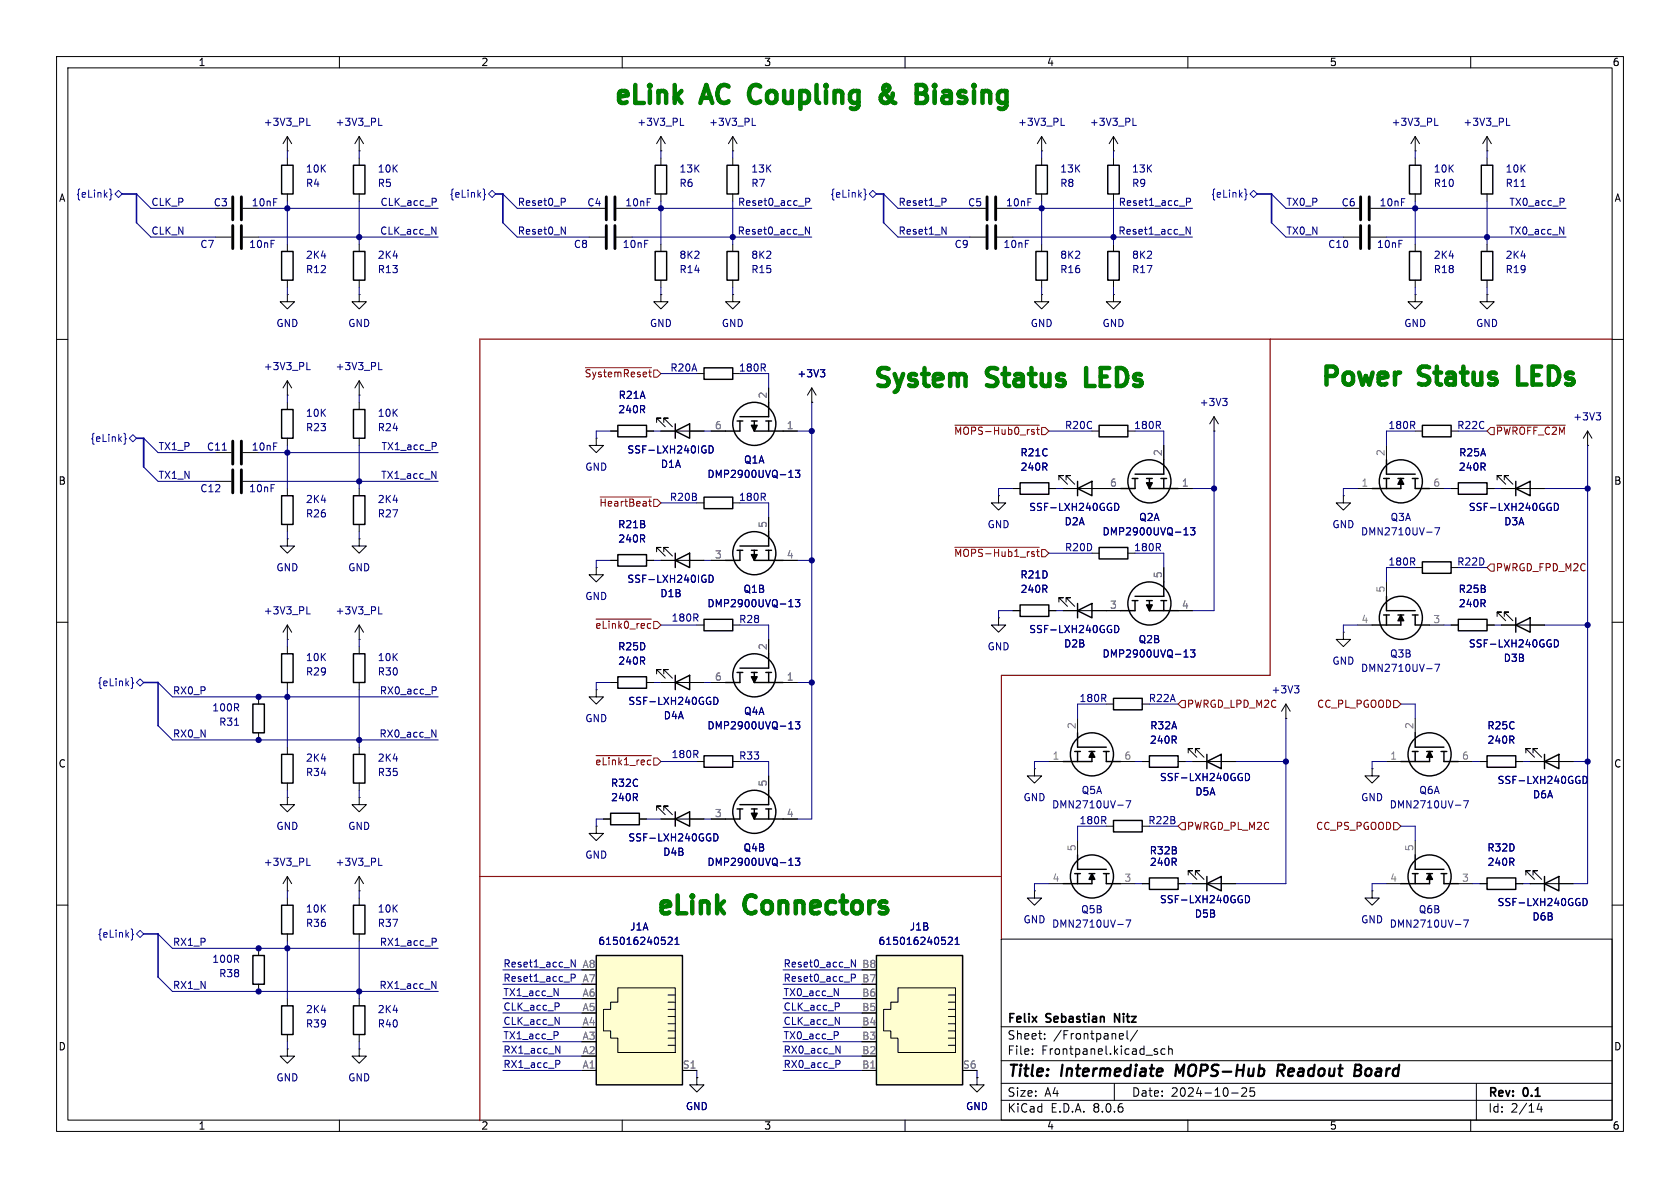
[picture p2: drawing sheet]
<svg xmlns="http://www.w3.org/2000/svg" width="297mm" height="210mm" viewBox="0 0 297 210" stroke-linecap="round" stroke-linejoin="round" font-family="sans-serif">
<defs><g id="words">
<g font-size="4.4" fill="#008000">
<text x="108" y="19.5">eLink</text>
<text x="124.4" y="19.5">AC</text>
<text x="134.4" y="19.5">Coupling</text>
<text x="159.3" y="19.5">&amp;</text>
<text x="167.4" y="19.5">Biasing</text>
<text x="153.8" y="69.6">System</text>
<text x="174.7" y="69.6">Status</text>
<text x="193.9" y="69.6">LEDs</text>
<text x="232.9" y="69.3">Power</text>
<text x="251.1" y="69.3">Status</text>
<text x="270.2" y="69.3">LEDs</text>
<text x="115.5" y="162.8">eLink</text>
<text x="131.9" y="162.8">Connectors</text>
</g>
<g font-size="2.8">
<text x="178" y="190.9">Title:</text>
<text x="187.7" y="190.9">Intermediate</text>
<text x="208.7" y="190.9">MOPS-Hub</text>
<text x="227.4" y="190.9">Readout</text>
<text x="241.9" y="190.9">Board</text>
</g>
<g font-size="2.1">
<text x="178" y="184">Sheet:</text>
<text x="178" y="181.2">Felix</text>
<text x="185" y="181.2">Sebastian</text>
<text x="186.2" y="184">/Frontpanel/</text>
<text x="197.7" y="181.2">Nitz</text>
<text x="178" y="186.7">File:</text>
<text x="184.1" y="186.7">Frontpanel.kicad_sch</text>
<text x="178" y="196.9">KiCad</text>
<text x="178" y="194.1">Size:</text>
<text x="184.7" y="194.1">A4</text>
<text x="185.7" y="196.9">E.D.A.</text>
<text x="193.3" y="196.9">8.0.6</text>
<text x="200" y="194.1">Date:</text>
<text x="207" y="194.1">2024-10-25</text>
<text x="263" y="194.3">Rev:</text>
<text x="263" y="196.9">Id:</text>
<text x="267.1" y="196.9">2/14</text>
<text x="269.4" y="194.3">0.1</text>
</g>
<g font-size="1.8">
<text x="35" y="11.9">1</text>
<text x="85" y="11.9">2</text>
<text x="135" y="11.9">3</text>
<text x="185" y="11.9">4</text>
<text x="235" y="11.9">5</text>
<text x="285" y="11.9">6</text>
<text x="10.3" y="35.9">A</text>
<text x="285.3" y="35.9">A</text>
<text x="10.3" y="85.9">B</text>
<text x="285.3" y="85.9">B</text>
<text x="10.3" y="135.9">C</text>
<text x="285.3" y="135.9">C</text>
<text x="10.3" y="185.9">D</text>
<text x="285.3" y="185.9">D</text>
<text x="35" y="199.9">1</text>
<text x="85" y="199.9">2</text>
<text x="135" y="199.9">3</text>
<text x="185" y="199.9">4</text>
<text x="235" y="199.9">5</text>
<text x="285" y="199.9">6</text>
</g>
<g font-size="1.8" fill="#000084">
<text x="46.5" y="22.5">+3V3_PL</text>
<text x="59.2" y="22.5">+3V3_PL</text>
<text x="112.6" y="22.5">+3V3_PL</text>
<text x="125.3" y="22.5">+3V3_PL</text>
<text x="179.9" y="22.5">+3V3_PL</text>
<text x="192.6" y="22.5">+3V3_PL</text>
<text x="245.9" y="22.5">+3V3_PL</text>
<text x="258.6" y="22.5">+3V3_PL</text>
<text x="54" y="30.7">10K</text>
<text x="66.7" y="30.7">10K</text>
<text x="120" y="30.7">13K</text>
<text x="132.7" y="30.7">13K</text>
<text x="187.3" y="30.7">13K</text>
<text x="200" y="30.7">13K</text>
<text x="253.4" y="30.7">10K</text>
<text x="266.1" y="30.7">10K</text>
<text x="44.4" y="36.7">10nF</text>
<text x="110.4" y="36.7">10nF</text>
<text x="177.8" y="36.7">10nF</text>
<text x="243.8" y="36.7">10nF</text>
<text x="44" y="44">10nF</text>
<text x="54" y="45.9">2K4</text>
<text x="66.7" y="45.9">2K4</text>
<text x="110" y="44">10nF</text>
<text x="120" y="45.9">8K2</text>
<text x="132.7" y="45.9">8K2</text>
<text x="177.3" y="44">10nF</text>
<text x="187.3" y="45.9">8K2</text>
<text x="200" y="45.9">8K2</text>
<text x="243.3" y="44">10nF</text>
<text x="253.4" y="45.9">2K4</text>
<text x="266.1" y="45.9">2K4</text>
<text x="48.8" y="58">GND</text>
<text x="61.5" y="58">GND</text>
<text x="114.8" y="58">GND</text>
<text x="127.5" y="58">GND</text>
<text x="182.1" y="58">GND</text>
<text x="194.8" y="58">GND</text>
<text x="248.2" y="58">GND</text>
<text x="260.9" y="58">GND</text>
<text x="46.5" y="65.6">+3V3_PL</text>
<text x="59.2" y="65.6">+3V3_PL</text>
<text x="130.5" y="65.9">180R</text>
<text x="140.9" y="66.9">+3V3</text>
<text x="212" y="72">+3V3</text>
<text x="54" y="73.9">10K</text>
<text x="66.7" y="73.9">10K</text>
<text x="109.2" y="73.3">240R</text>
<text x="200.4" y="76">180R</text>
<text x="245.4" y="76">180R</text>
<text x="278" y="74.5">+3V3</text>
<text x="44.4" y="79.9">10nF</text>
<text x="103.4" y="83.4">GND</text>
<text x="110.8" y="80.4">SSF-LXH240IGD</text>
<text x="180.3" y="83.4">240R</text>
<text x="257.8" y="83.4">240R</text>
<text x="44" y="87.2">10nF</text>
<text x="54" y="89.1">2K4</text>
<text x="66.7" y="89.1">2K4</text>
<text x="125" y="84.7">DMP2900UVQ-13</text>
<text x="130.5" y="88.7">180R</text>
<text x="174.5" y="93.6">GND</text>
<text x="181.8" y="90.5">SSF-LXH240GGD</text>
<text x="194.8" y="94.8">DMP2900UVQ-13</text>
<text x="235.5" y="93.6">GND</text>
<text x="240.5" y="94.8">DMN2710UV-7</text>
<text x="259.6" y="90.5">SSF-LXH240GGD</text>
<text x="48.8" y="101.2">GND</text>
<text x="61.5" y="101.2">GND</text>
<text x="109.2" y="96.1">240R</text>
<text x="200.4" y="97.6">180R</text>
<text x="245.4" y="100.2">180R</text>
<text x="103.4" y="106.3">GND</text>
<text x="110.8" y="103.2">SSF-LXH240IGD</text>
<text x="125" y="107.5">DMP2900UVQ-13</text>
<text x="180.3" y="105">240R</text>
<text x="257.8" y="107.5">240R</text>
<text x="46.5" y="108.8">+3V3_PL</text>
<text x="59.2" y="108.8">+3V3_PL</text>
<text x="118.6" y="110.1">180R</text>
<text x="181.8" y="112.1">SSF-LXH240GGD</text>
<text x="54" y="117.1">10K</text>
<text x="66.7" y="117.1">10K</text>
<text x="109.2" y="117.7">240R</text>
<text x="174.5" y="115.2">GND</text>
<text x="194.8" y="116.4">DMP2900UVQ-13</text>
<text x="235.5" y="117.7">GND</text>
<text x="240.5" y="119">DMN2710UV-7</text>
<text x="259.6" y="114.7">SSF-LXH240GGD</text>
<text x="37.4" y="126">100R</text>
<text x="111" y="124.8">SSF-LXH240GGD</text>
<text x="190.7" y="124.3">180R</text>
<text x="224.7" y="122.8">+3V3</text>
<text x="103.4" y="127.9">GND</text>
<text x="125" y="129.1">DMP2900UVQ-13</text>
<text x="203.2" y="131.7">240R</text>
<text x="262.9" y="131.7">240R</text>
<text x="54" y="134.8">2K4</text>
<text x="66.7" y="134.8">2K4</text>
<text x="118.6" y="134.2">180R</text>
<text x="107.9" y="141.8">240R</text>
<text x="180.8" y="141.8">GND</text>
<text x="185.9" y="143.1">DMN2710UV-7</text>
<text x="205" y="138.3">SSF-LXH240GGD</text>
<text x="240.5" y="141.8">GND</text>
<text x="245.6" y="143.1">DMN2710UV-7</text>
<text x="264.7" y="138.8">SSF-LXH240GGD</text>
<text x="48.8" y="146.9">GND</text>
<text x="61.5" y="146.9">GND</text>
<text x="111" y="148.9">SSF-LXH240GGD</text>
<text x="190.7" y="145.9">180R</text>
<text x="46.5" y="153.3">+3V3_PL</text>
<text x="59.2" y="153.3">+3V3_PL</text>
<text x="103.4" y="152">GND</text>
<text x="125" y="153.3">DMP2900UVQ-13</text>
<text x="203.2" y="153.3">240R</text>
<text x="262.9" y="153.3">240R</text>
<text x="54" y="161.5">10K</text>
<text x="66.7" y="161.5">10K</text>
<text x="205" y="159.9">SSF-LXH240GGD</text>
<text x="264.7" y="160.4">SSF-LXH240GGD</text>
<text x="105.7" y="167.2">615016240521</text>
<text x="155.2" y="167.2">615016240521</text>
<text x="180.8" y="163.4">GND</text>
<text x="185.9" y="164.2">DMN2710UV-7</text>
<text x="240.5" y="163.4">GND</text>
<text x="245.6" y="164.2">DMN2710UV-7</text>
<text x="37.4" y="170.4">100R</text>
<text x="54" y="179.3">2K4</text>
<text x="66.7" y="179.3">2K4</text>
<text x="48.8" y="191.4">GND</text>
<text x="61.5" y="191.4">GND</text>
<text x="121.2" y="196.4">GND</text>
<text x="170.7" y="196.4">GND</text>
</g>
<g font-size="1.8" fill="#00f">
<text x="13.3" y="35.2">{eLink}</text>
<text x="79.4" y="35.2">{eLink}</text>
<text x="146.7" y="35.2">{eLink}</text>
<text x="214" y="35.2">{eLink}</text>
<text x="15.9" y="78.3">{eLink}</text>
<text x="17.1" y="121.5">{eLink}</text>
<text x="17.1" y="166">{eLink}</text>
</g>
<g font-size="1.8" fill="#000080">
<text x="54" y="33.2">R4</text>
<text x="66.7" y="33.2">R5</text>
<text x="120" y="33.2">R6</text>
<text x="132.7" y="33.2">R7</text>
<text x="187.3" y="33.2">R8</text>
<text x="200" y="33.2">R9</text>
<text x="253.4" y="33.2">R10</text>
<text x="266.1" y="33.2">R11</text>
<text x="26.7" y="41.6">CLK_N</text>
<text x="26.7" y="36.5">CLK_P</text>
<text x="37.7" y="36.7">C3</text>
<text x="67.1" y="41.6">CLK_acc_N</text>
<text x="67.2" y="36.5">CLK_acc_P</text>
<text x="91.4" y="36.5">Reset0_P</text>
<text x="91.4" y="41.6">Reset0_N</text>
<text x="103.7" y="36.7">C4</text>
<text x="130.3" y="41.6">Reset0_acc_N</text>
<text x="130.4" y="36.5">Reset0_acc_P</text>
<text x="158.7" y="41.6">Reset1_N</text>
<text x="158.7" y="36.5">Reset1_P</text>
<text x="171" y="36.7">C5</text>
<text x="197.6" y="41.6">Reset1_acc_N</text>
<text x="197.7" y="36.5">Reset1_acc_P</text>
<text x="227.3" y="41.6">TX0_N</text>
<text x="227.3" y="36.5">TX0_P</text>
<text x="237.1" y="36.7">C6</text>
<text x="266.7" y="41.6">TX0_acc_N</text>
<text x="266.7" y="36.5">TX0_acc_P</text>
<text x="35.3" y="44">C7</text>
<text x="101.4" y="44">C8</text>
<text x="168.7" y="44">C9</text>
<text x="234.7" y="44">C10</text>
<text x="54" y="48.5">R12</text>
<text x="66.7" y="48.5">R13</text>
<text x="120" y="48.5">R14</text>
<text x="132.7" y="48.5">R15</text>
<text x="187.3" y="48.5">R16</text>
<text x="200" y="48.5">R17</text>
<text x="253.4" y="48.5">R18</text>
<text x="266.1" y="48.5">R19</text>
<text x="118.4" y="65.9">R20A</text>
<text x="109.3" y="70.7">R21A</text>
<text x="54" y="76.4">R23</text>
<text x="66.7" y="76.4">R24</text>
<text x="188.2" y="76">R20C</text>
<text x="257.5" y="76">R22C</text>
<text x="27.9" y="79.7">TX1_P</text>
<text x="36.5" y="79.9">C11</text>
<text x="67.3" y="79.7">TX1_acc_P</text>
<text x="116.7" y="82.9">D1A</text>
<text x="131.4" y="82.1">Q1A</text>
<text x="180.3" y="80.9">R21C</text>
<text x="257.9" y="80.9">R25A</text>
<text x="27.9" y="84.7">TX1_N</text>
<text x="35.3" y="87.2">C12</text>
<text x="67.3" y="84.7">TX1_acc_N</text>
<text x="118.3" y="88.7">R20B</text>
<text x="54" y="91.7">R26</text>
<text x="66.7" y="91.7">R27</text>
<text x="109.2" y="93.6">R21B</text>
<text x="188.1" y="93.1">D2A</text>
<text x="201.3" y="92.3">Q2A</text>
<text x="245.7" y="92.3">Q3A</text>
<text x="265.8" y="93.1">D3A</text>
<text x="188.2" y="97.6">R20D</text>
<text x="257.5" y="100.2">R22D</text>
<text x="116.6" y="105.8">D1B</text>
<text x="131.3" y="105">Q1B</text>
<text x="180.3" y="102.5">R21D</text>
<text x="257.8" y="105">R25B</text>
<text x="130.6" y="110.3">R28</text>
<text x="201.2" y="113.9">Q2B</text>
<text x="54" y="119.6">R29</text>
<text x="66.7" y="119.6">R30</text>
<text x="109.2" y="115.2">R25D</text>
<text x="188" y="114.7">D2B</text>
<text x="245.6" y="116.4">Q3B</text>
<text x="265.7" y="117.2">D3B</text>
<text x="30.5" y="122.8">RX0_P</text>
<text x="67" y="122.8">RX0_acc_P</text>
<text x="203" y="124.3">R22A</text>
<text x="30.5" y="130.5">RX0_N</text>
<text x="38.6" y="128.5">R31</text>
<text x="67" y="130.5">RX0_acc_N</text>
<text x="117.2" y="127.4">D4A</text>
<text x="131.4" y="126.6">Q4A</text>
<text x="203.2" y="129.1">R32A</text>
<text x="262.8" y="129.1">R25C</text>
<text x="54" y="137.4">R34</text>
<text x="66.7" y="137.4">R35</text>
<text x="130.6" y="134.5">R33</text>
<text x="107.9" y="139.3">R32C</text>
<text x="191.1" y="140.6">Q5A</text>
<text x="211.2" y="140.8">D5A</text>
<text x="250.8" y="140.6">Q6A</text>
<text x="270.9" y="141.3">D6A</text>
<text x="202.9" y="145.9">R22B</text>
<text x="117.1" y="151.5">D4B</text>
<text x="131.3" y="150.7">Q4B</text>
<text x="203.2" y="151.2">R32B</text>
<text x="262.8" y="150.7">R32D</text>
<text x="191" y="161.6">Q5B</text>
<text x="250.7" y="161.6">Q6B</text>
<text x="30.5" y="167.3">RX1_P</text>
<text x="54" y="164.1">R36</text>
<text x="66.7" y="164.1">R37</text>
<text x="67" y="167.3">RX1_acc_P</text>
<text x="111.3" y="164.7">J1A</text>
<text x="160.7" y="164.7">J1B</text>
<text x="211.1" y="162.4">D5B</text>
<text x="270.8" y="162.9">D6B</text>
<text x="38.6" y="172.9">R38</text>
<text x="88.9" y="171.1">Reset1_acc_N</text>
<text x="88.9" y="173.6">Reset1_acc_P</text>
<text x="138.4" y="173.6">Reset0_acc_P</text>
<text x="138.4" y="171.1">Reset0_acc_N</text>
<text x="30.5" y="174.9">RX1_N</text>
<text x="67" y="174.9">RX1_acc_N</text>
<text x="88.9" y="178.7">CLK_acc_P</text>
<text x="88.9" y="176.2">TX1_acc_N</text>
<text x="138.4" y="178.7">CLK_acc_P</text>
<text x="138.4" y="176.2">TX0_acc_N</text>
<text x="54" y="181.8">R39</text>
<text x="66.7" y="181.8">R40</text>
<text x="88.9" y="181.3">CLK_acc_N</text>
<text x="88.9" y="183.8">TX1_acc_P</text>
<text x="138.4" y="181.3">CLK_acc_N</text>
<text x="138.4" y="183.8">TX0_acc_P</text>
<text x="88.9" y="188.9">RX1_acc_P</text>
<text x="88.9" y="186.3">RX1_acc_N</text>
<text x="138.4" y="186.3">RX0_acc_N</text>
<text x="138.4" y="188.9">RX0_acc_P</text>
</g>
<g font-size="1.8" fill="#800000">
<text x="103.3" y="66.9">~{SystemReset}</text>
<text x="168.6" y="77.1">~{MOPS-Hub0_rst}</text>
<text x="264.4" y="77.1">~{PWROFF_C2M}</text>
<text x="105.9" y="89.8">~{HeartBeat}</text>
<text x="168.6" y="98.7">~{MOPS-Hub1_rst}</text>
<text x="264.4" y="101.2">PWRGD_FPD_M2C</text>
<text x="105.1" y="111.4">~{eLink0_rec}</text>
<text x="209.7" y="125.3">PWRGD_LPD_M2C</text>
<text x="232.7" y="125.3">CC_PL_PGOOD</text>
<text x="105.1" y="135.5">~{eLink1_rec}</text>
<text x="209.7" y="146.9">PWRGD_PL_M2C</text>
<text x="232.6" y="146.9">CC_PS_PGOOD</text>
</g>
<g font-size="1.8" fill="#808080">
<text x="135.6" y="70.6" transform="rotate(-90 135.6 70.6)">2</text>
<text x="126.3" y="75.9">6</text>
<text x="139" y="75.9">1</text>
<text x="205.5" y="80.7" transform="rotate(-90 205.5 80.7)">2</text>
<text x="244.9" y="80.7" transform="rotate(-90 244.9 80.7)">2</text>
<text x="196.1" y="86.1">6</text>
<text x="208.8" y="86.1">1</text>
<text x="240.6" y="86.1">1</text>
<text x="253.3" y="86.1">6</text>
<text x="135.6" y="93.4" transform="rotate(-90 135.6 93.4)">5</text>
<text x="126.3" y="98.8">3</text>
<text x="139" y="98.8">4</text>
<text x="196.1" y="107.7">3</text>
<text x="205.5" y="102.3" transform="rotate(-90 205.5 102.3)">5</text>
<text x="208.8" y="107.7">4</text>
<text x="244.9" y="104.8" transform="rotate(-90 244.9 104.8)">5</text>
<text x="240.6" y="110.2">4</text>
<text x="253.3" y="110.2">3</text>
<text x="135.6" y="115" transform="rotate(-90 135.6 115)">2</text>
<text x="126.3" y="120.4">6</text>
<text x="139" y="120.4">1</text>
<text x="190.2" y="129" transform="rotate(-90 190.2 129)">2</text>
<text x="249.9" y="129" transform="rotate(-90 249.9 129)">2</text>
<text x="186" y="134.4">1</text>
<text x="198.7" y="134.4">6</text>
<text x="245.7" y="134.4">1</text>
<text x="258.4" y="134.4">6</text>
<text x="135.6" y="139.1" transform="rotate(-90 135.6 139.1)">5</text>
<text x="126.3" y="144.5">3</text>
<text x="139" y="144.5">4</text>
<text x="186" y="156">4</text>
<text x="190.2" y="150.6" transform="rotate(-90 190.2 150.6)">5</text>
<text x="198.7" y="156">3</text>
<text x="245.7" y="156">4</text>
<text x="249.9" y="150.6" transform="rotate(-90 249.9 150.6)">5</text>
<text x="258.4" y="156">3</text>
<text x="102.9" y="173.7">A7</text>
<text x="102.9" y="171.2">A8</text>
<text x="152.3" y="173.7">B7</text>
<text x="152.3" y="171.2">B8</text>
<text x="102.9" y="178.8">A5</text>
<text x="102.9" y="176.3">A6</text>
<text x="152.3" y="178.8">B5</text>
<text x="152.3" y="176.3">B6</text>
<text x="102.9" y="183.9">A3</text>
<text x="102.9" y="181.4">A4</text>
<text x="152.3" y="183.9">B3</text>
<text x="152.3" y="181.4">B4</text>
<text x="102.9" y="189">A1</text>
<text x="102.9" y="186.4">A2</text>
<text x="120.6" y="189">S1</text>
<text x="152.3" y="189">B1</text>
<text x="152.3" y="186.4">B2</text>
<text x="170.1" y="189">S6</text>
</g>
</g></defs>
<g fill="none" stroke="#000" stroke-width=".18">
<path d="M10 10h277v190h-277zM12 12h273v186h-273zM60 10v2M110 10v2M160 10v2M210 10v2M260 10v2M38.1 36.8h2.8M42.9 36.8h2.8M50.8 26.7h.1M50.8 24.1v2.6M50.8 27.9v1.3"/>
<path d="M50.8 34.3v1.3M50.8 24.1l-.8 1.3M50.8 24.1l.8 1.3M63.5 26.7h.1M63.5 24.1v2.6M63.5 27.9v1.3M63.5 34.3v1.3M63.5 24.1l-.8 1.3M63.5 24.1l.8 1.3M129.5 27.9v1.3M129.5 34.3v1.3M237.5 36.8h2.8"/>
<path d="M242.3 36.8h2.8M250.2 27.9v1.3M250.2 34.3v1.3M262.9 27.9v1.3M262.9 34.3v1.3M10 60h2M38.1 41.9h2.8M42.9 41.9h2.8M237.5 41.9h2.8M242.3 41.9h2.8M250.2 52.1v1.2h1.3l-1.3 1.3-1.3-1.3h1.3M250.2 52.1h.1"/>
<path d="M250.2 43.2v1.3M250.2 49.5v1.3M262.9 43.2v1.3M262.9 49.5v1.3M285 60h2M205.7 78.7v2.6M245.1 78.7v2.6M250.2 76.2h1.3M256.5 76.2h1.3M179.1 86.4h1.2M185.4 86.4h1.3M187.2 84.8v-.7h.8h-.8l1.5 1.5"/>
<path d="M188 86.4h10.1M188.5 84.8v-.7h.7h-.7l1.5 1.5M208.3 86.4h2.5M240 86.4h2.6M252.7 86.4h2.6M256.5 86.4h1.3M262.9 86.4h1.3M264.7 84.8v-.7h.7h-.7l1.5 1.5M265.4 86.4h7.6M265.9 84.8v-.7h.8h-.8l1.6 1.5M10 110h2M285 110h2"/>
<path d="M123.2 134.6h1.3M129.5 134.6h1.3M135.9 137.2v2.5M245.1 134.6h2.5M250.2 127v2.5M257.8 134.6h2.5M10 160h2M105.4 146.1v1.2h1.3l-1.3 1.3-1.3-1.3h1.3M105.4 146.1h.1M106.7 144.8h1.2M113 144.8h1.3M116.1 143.3v-.8h.7h-.7l1.5 1.5"/>
<path d="M116.8 144.8h7.7M117.3 143.3v-.8h.8h-.8l1.6 1.5M125.7 144.8h2.6M138.4 144.8h2.6M285 160h2M177 166h108v32h-108zM60 198v2M110 198v2M123.2 190.5v1.3h1.3l-1.3 1.2-1.3-1.2h1.3M123.2 190.5h.1M160 198v2M177 194.5h108"/>
<path d="M177 191.5h108M177 187.5h108M177 181.5h108M182.5 186.3v.1M182.5 185.5v.1M184.7 183.6v.1M184.7 182.8v.1M197 191.5v3M198.1 182.7l.4 .1 .1 .3-.7 .1M198.5 183.6l-.4 .1M199.2 182.2v1.3l.3 .2M201.1 182.1l-1.3 2"/>
<path d="M204.5 185.9l.2 .2-.2 .3M204.5 185.4l.1 .1M206 185.5l-.5-.1-.3 .3v.4l.2 .2h.6M206.6 185.5l.2-.1 .4 .1v.9M206.6 184.9v1.5M210 198v2M217.7 193.2h1.2M219.5 192.4l.6-.1 .2 .1 .1 .3-.9 1.1h.9M221.7 192.3h-.7v.7l.2-.1h.5l.1 .3-.1 .5-.2 .1-.5-.1M260 198v2M261 191.5v6.5M272.1 195l-.4 1.1h1"/>
<path d="M272.5 195.6v1"/>
</g>
<path d="M205.3 188.9l.2 .1v.4l-1 .1M205.3 190.1l-.2 .1M208 188.2l-.2 2M226.4 189.3l.5 .9M226.8 188.2h-.8l-.2 2M226.9 189.2l-1 .1M239.5 189.2h.7M239.6 188.2h.7a.49 .49 0 0 1 .3 .5 .49 .49 0 0 1-.4 .5M240.2 189.2l.3 .1a.58 .58 0 0 1-.3 .9h-.8" fill="none" stroke="#000" stroke-width=".4"/>
<path d="M197.1 180.7v-1.5l.8 1.5" fill="none" stroke="#000" stroke-width=".3"/>
<g fill="none" stroke="#000" stroke-width=".25">
<path d="M49.8 29.2h2v5.1h-2zM62.5 29.2h2v5.1h-2zM128.5 29.2h2.1v5.1h-2.1zM249.2 29.2h2v5.1h-2zM261.9 29.2h2v5.1h-2zM249.2 44.5h2v5h-2zM261.9 44.5h2v5h-2zM251.5 75.2h5v2h-5zM180.3 85.3h5.1v2.1h-5.1zM190.5 86.4l2.5-1.3v2.5zM190.5 85.1v2.5M200.2 84.6h1"/>
<path d="M200.7 84.6v1.8h-2.6M202.7 84.6h1M203.2 84.6v1.8h5.1M205.2 84.6h1M205.7 81.3v2.5h-5M205.7 84.6v1.8M244.6 84.6h1M245.1 81.3v2.5h5.1M245.1 84.6v1.8M247.1 84.6h1.1M247.6 84.6v1.8h-5M249.7 84.6h1"/>
<path d="M250.2 84.6v1.8h2.5M257.8 85.3h5.1v2.1h-5.1zM268 86.4l2.5-1.3v2.5zM268 85.1v2.5M124.5 133.6h5v2h-5zM135.9 139.7v2.5h-5.1M249.7 132.8h1M250.2 129.5v2.6h5.1M250.2 132.8v1.8M252.2 132.8h1M252.7 132.8v1.8h-5.1M254.8 132.8h1"/>
<path d="M255.3 132.8v1.8h2.5M107.9 143.8h5.1v2h-5.1zM119.4 144.8l2.5-1.3v2.6zM119.4 143.5v2.6M130.3 143h1M130.8 143v1.8h-2.5M132.8 143h1.1M133.3 143v1.8h5.1M135.4 143h1M135.9 143v1.8"/>
<circle cx="203.2" cy="85.1" r="3.8"/>
<circle cx="247.6" cy="85.1" r="3.8"/>
<circle cx="252.7" cy="133.3" r="3.8"/>
<circle cx="133.3" cy="143.5" r="3.8"/>
</g>
<path d="M202.7 85.3h1l-.5 1.1zM247.6 84.6l.6 1h-1.1zM252.7 132.8l.5 1.1h-1zM132.8 143.8h1.1l-.6 1z" fill="#000" stroke="#000" stroke-width=".25"/>
<g fill="none" stroke="#000084" stroke-width=".18">
<path d="M54.2 22.2h.7M66.9 22.2h.7M197.1 89a.64 .64 0 0 1 .7 .6 .64 .64 0 0 1-.7 .6zM209.3 94.6h.7M209.5 93.5l.2-.2v1.3M210.5 93.3h.7l-.4 .5 .4 .1v.5l-.2 .2-.5-.2M252.2 94.1h1M253.7 93.3h.8l-.5 1.3M274.8 89a.64 .64 0 0 1 .7 .6 .64 .64 0 0 1-.7 .6zM126.2 147.4a.64 .64 0 0 1 .7 .6 .64 .64 0 0 1-.7 .7zM139.5 153h.7M139.7 151.9l.1-.2v1.3"/>
<path d="M140.6 151.7h.8l-.4 .5 .3 .1v.6l-.1 .1-.6-.1M257.3 142.3h1M258.7 141.5h.9l-.6 1.3"/>
</g>
<path d="M41.1 34.8v4.1M41.1 39.9v4M42.7 34.8v4.1M42.7 39.9v4M240.5 34.8v4.1M240.5 39.9v4M242.1 34.8v4.1M242.1 39.9v4" fill="none" stroke="#000" stroke-width=".51"/>
<path d="M268.9 33h.7" fill="none" stroke="#000080" stroke-width=".18"/>
<path d="M105.4 168.9h15.2v22.9h-15.2z" fill="#fffed0"/>
<g fill="none" stroke="#000" stroke-width=".18">
<path d="M250.2 26.7h.1M250.2 24.1l-.8 1.3M250.2 24.1v2.6M250.2 24.1l.8 1.3M262.9 26.7h.1M262.9 24.1l-.8 1.3M262.9 24.1v2.6M262.9 24.1l.8 1.3M50.8 52.1v1.2h1.3l-1.3 1.3-1.3-1.3h1.3M50.8 52.1h.1M50.8 43.2v1.3M50.8 49.5v1.3"/>
<path d="M63.5 52.1v1.2h1.3l-1.3 1.3-1.3-1.3h1.3M63.5 52.1h.1M63.5 43.2v1.3M63.5 49.5v1.3M50.8 69.9h.1M50.8 67.3v2.6M50.8 67.3l-.8 1.3M50.8 67.3l.8 1.3M63.5 69.9h.1M63.5 67.3l-.8 1.3M63.5 67.3v2.6M63.5 67.3l.8 1.3"/>
<path d="M280.7 78.7h.1M280.7 76.2l-.8 1.3M280.7 76.2v2.5M280.7 76.2l.7 1.3M269.7 133.1v-.8h.8h-.8l1.6 1.6M270.5 134.6h7.6M271 133.1v-.8h.8h-.8l1.5 1.6M242.6 157.5v1.3h1.2l-1.2 1.2-1.3-1.2h1.3M242.6 157.5h.1M261.6 156.2h1.3M268 156.2h1.2M269.7 154.7v-.8h.8h-.8l1.6 1.5"/>
<path d="M270.5 156.2h7.6M271 154.7v-.8h.8h-.8l1.5 1.5M45.7 167.6v1.3M45.7 174v1.3M109.2 174.6h10.2v11.5h-10.2v-2.6h-1.3v-1.3h-1.2v-3.8h1.2v-1.2h1.3zM118.1 179.7h1.3M118.1 178.4h1.3M118.1 177.2h1.3M118.1 175.9h1.3M102.9 189.2h2.5M118.1 184.8h1.3M118.1 183.5h1.3"/>
<path d="M118.1 182.2h1.3M118.1 181h1.3M120.6 189.2h2.6M172.7 190.5v1.3h1.3l-1.3 1.2-1.3-1.2h1.3M172.7 190.5h.1"/>
</g>
<path d="M49.8 44.5h2v5h-2zM62.5 44.5h2v5h-2zM273 134.6l2.6-1.2v2.5zM273 133.4v2.5M262.9 155.2h5.1v2h-5.1zM273 156.2l2.6-1.3v2.6zM273 154.9v2.6M44.7 168.9h2v5.1h-2zM105.4 168.9h15.2v22.9h-15.2z" fill="none" stroke="#000" stroke-width=".25"/>
<path d="M253.6 22.2h.6M266.3 22.2h.6M54.2 65.3h.7M66.9 65.3h.7M282.2 73h.8l-.5 .5M282.7 73.5l.3 .2v.3l-.3 .2M279.9 137.2a.64 .64 0 0 1 .7 .7 .64 .64 0 0 1-.7 .6zM279.9 158.8a.64 .64 0 0 1 .7 .7 .64 .64 0 0 1-.7 .6zM118.1 165.8l.5-.1 .2 .3-.8 .9h.8M119.3 166.9h.7M119.3 166l.4-.3v1.2" fill="none" stroke="#000084" stroke-width=".18"/>
<path d="M154.9 168.9h15.3v22.9h-15.3z" fill="#fffed0"/>
<g fill="none" stroke="#000" stroke-width=".18">
<path d="M104.1 36.8h2.8M109 36.8h2.8M116.8 26.7h.1M116.8 24.1v2.6M116.8 27.9v1.3M116.8 34.3v1.3M116.8 24.1l-.7 1.3M116.8 24.1l.8 1.3M129.5 26.7h.1M129.5 24.1l-.7 1.3M129.5 24.1v2.6M129.5 24.1l.8 1.3"/>
<path d="M171.4 36.8h2.8M176.3 36.8h2.8M184.1 26.7h.1M184.1 24.1l-.7 1.3M184.1 24.1v2.6M184.1 27.9v1.3M184.1 34.3v1.3M184.1 24.1l.8 1.3M196.8 26.7h.1M196.8 24.1l-.7 1.3M196.8 24.1v2.6M196.8 27.9v1.3"/>
<path d="M196.8 34.3v1.3M196.8 24.1l.8 1.3M104.1 41.9h2.8M109 41.9h2.8M116.8 52.1v1.2h1.3l-1.3 1.3-1.2-1.3h1.2M116.8 52.1h.1M116.8 43.2v1.3M116.8 49.5v1.3M129.5 52.1v1.2h1.3l-1.3 1.3-1.2-1.3h1.2M129.5 52.1h.1M129.5 43.2v1.3M129.5 49.5v1.3"/>
<path d="M171.4 41.9h2.8M176.3 41.9h2.8M184.1 52.1v1.2h1.3l-1.3 1.3-1.2-1.3h1.2M184.1 52.1h.1M184.1 43.2v1.3M184.1 49.5v1.3M196.8 52.1v1.2h1.3l-1.3 1.3-1.2-1.3h1.2M196.8 52.1h.1M196.8 43.2v1.3M196.8 49.5v1.3M262.9 52.1v1.2h1.3l-1.3 1.3-1.3-1.3h1.3M262.9 52.1h.1"/>
<path d="M50.8 71.1v1.3M50.8 77.5v1.2M63.5 71.1v1.3M63.5 77.5v1.2M105.4 77.5v1.2h1.3l-1.3 1.3-1.3-1.3h1.3M105.4 77.5h.1M107.9 76.2h1.3M114.3 76.2h1.3M116.1 74.7v-.8h.7h-.7l1.5 1.5M116.8 76.2h7.7M117.3 74.7v-.8h.8h-.8l1.6 1.5M123.2 66h1.3"/>
<path d="M125.7 76.2h2.6M129.5 66h1.3M135.9 68.6v2.5M138.4 76.2h2.6M143.5 71.1h.1M143.5 68.6l-.8 1.3M143.5 68.6v2.5M143.5 68.6l.8 1.3M193 76.2h1.3M199.4 76.2h1.3M205.7 78.7v2.6M214.6 76.2h.1"/>
<path d="M214.6 73.7l-.7 1.2M214.6 73.7v2.5M214.6 73.7l.8 1.2M38.1 85.1h2.8M38.1 80h2.8M42.9 85.1h2.8M42.9 80h2.8M50.8 95.3v1.2h1.3l-1.3 1.3-1.3-1.3h1.3M50.8 95.3h.1M50.8 86.4v1.2M50.8 92.7v1.3M63.5 95.3v1.2h1.3l-1.3 1.3-1.3-1.3h1.3"/>
<path d="M63.5 95.3h.1M63.5 86.4v1.2M63.5 92.7v1.3M107.9 99.1h1.3M114.3 99.1h1.3M116.1 97.5v-.7h.7h-.7l1.5 1.5M116.8 99.1h7.7M117.3 97.5v-.7h.8h-.8l1.6 1.5M123.2 88.9h1.3M125.7 99.1h2.6M129.5 88.9h1.3M135.9 91.4v2.6"/>
<path d="M138.4 99.1h2.6M176.5 87.6v1.3h1.3l-1.3 1.3-1.2-1.3h1.2M176.5 87.6h.1M179.1 86.4h1.2M185.4 86.4h1.3M188 86.4h2.5M193 97.8h1.3M193 86.4h5.1M199.4 97.8h1.3M208.3 86.4h2.5M237.5 87.6v1.3h1.3l-1.3 1.3-1.3-1.3h1.3M237.5 87.6h.1"/>
<path d="M256.5 86.4h1.3M262.9 86.4h1.3M265.4 86.4h2.6M270.5 86.4h2.5M50.8 113h.1M50.8 110.5v2.5M50.8 114.3v1.3M50.8 110.5l-.8 1.3M50.8 110.5l.8 1.3M63.5 113h.1M63.5 110.5v2.5M63.5 114.3v1.3"/>
<path d="M63.5 110.5l-.8 1.3M63.5 110.5l.8 1.3M105.4 100.3v1.3h1.3l-1.3 1.3-1.3-1.3h1.3M105.4 100.3h.1M116.1 119.1v-.7h.7h-.7l1.5 1.5M117.3 119.1v-.7h.8h-.8l1.6 1.5M123.2 110.5h1.3M129.5 110.5h1.3M135.9 113v2.6M176.5 109.2v1.3h1.3l-1.3 1.3-1.2-1.3h1.2M176.5 109.2h.1M179.1 108h1.2"/>
<path d="M185.4 108h1.3M187.2 106.4v-.7h.8h-.8l1.5 1.5M188 108h10.1M188.5 106.4v-.7h.7h-.7l1.5 1.5M205.7 100.3v2.6M208.3 108h2.5M237.5 111.8v1.2h1.3l-1.3 1.3-1.3-1.3h1.3M237.5 111.8h.1M240 110.5h2.6M245.1 102.9v2.5M250.2 100.3h1.3M252.7 110.5h2.6"/>
<path d="M256.5 110.5h1.3M256.5 100.3h1.3M262.9 110.5h1.3M264.7 109v-.8h.7h-.7l1.5 1.5M265.4 110.5h7.6M265.9 109v-.8h.8h-.8l1.6 1.5M45.7 123.2v1.3M45.7 129.5v1.3M50.8 120.7v1.2M50.8 132.1v1.3M50.8 138.4v1.3M63.5 120.7v1.2"/>
<path d="M63.5 132.1v1.3M63.5 138.4v1.3M105.4 121.9v1.3h1.3l-1.3 1.3-1.3-1.3h1.3M105.4 121.9h.1M107.9 120.7h1.3M114.3 120.7h1.3M116.8 120.7h7.7M125.7 120.7h2.6M135.9 137.2v2.5M138.4 120.7h2.6M182.9 135.9v1.3h1.2l-1.2 1.2-1.3-1.2h1.3M182.9 135.9h.1"/>
<path d="M185.4 134.6h2.6M190.5 127v2.5M195.6 124.5h1.2M198.1 134.6h2.6M201.9 134.6h1.3M201.9 124.5h1.3M208.3 134.6h1.2M210.1 133.1v-.8h.7h-.7l1.5 1.6M210.8 134.6h7.6M211.3 133.1v-.8h.8h-.8l1.6 1.6M227.3 127h.1M227.3 124.5l-.7 1.2"/>
<path d="M227.3 124.5v2.5M227.3 124.5l.8 1.2M242.6 135.9v1.3h1.2l-1.2 1.2-1.3-1.2h1.3M242.6 135.9h.1M261.6 134.6h1.3M268 134.6h1.2M270.5 134.6h2.5M275.6 134.6h2.5M50.8 141v1.2h1.3l-1.3 1.3-1.3-1.3h1.3M50.8 141h.1M50.8 157.5h.1M50.8 154.9v2.6"/>
<path d="M50.8 158.8v1.2M50.8 154.9l-.8 1.3M50.8 154.9l.8 1.3M63.5 141v1.2h1.3l-1.3 1.3-1.3-1.3h1.3M63.5 141h.1M63.5 157.5h.1M63.5 154.9v2.6M63.5 158.8v1.2M63.5 154.9l-.8 1.3M63.5 154.9l.8 1.3M106.7 144.8h1.2M113 144.8h1.3"/>
<path d="M116.8 144.8h2.6M121.9 144.8h2.6M125.7 144.8h2.6M138.4 144.8h2.6M182.9 157.5v1.3h1.2l-1.2 1.2-1.3-1.2h1.3M182.9 157.5h.1M185.4 156.2h2.6M190.5 148.6v2.5M195.6 146.1h1.2M198.1 156.2h2.6M201.9 156.2h1.3M201.9 146.1h1.3"/>
<path d="M208.3 156.2h1.2M210.1 154.7v-.8h.7h-.7l1.5 1.5M210.8 156.2h7.6M211.3 154.7v-.8h.8h-.8l1.6 1.5M245.1 156.2h2.5M250.2 148.6v2.5M257.8 156.2h2.5M261.6 156.2h1.3M268 156.2h1.2M270.5 156.2h2.5M275.6 156.2h2.5M50.8 165.1v1.3"/>
<path d="M50.8 176.5v1.3M63.5 165.1v1.3M63.5 176.5v1.3M158.7 174.6h10.2v11.5h-10.2v-2.6h-1.2v-1.3h-1.3v-3.8h1.3v-1.2h1.2zM167.6 179.7h1.3M167.6 178.4h1.3M167.6 177.2h1.3M167.6 175.9h1.3M50.8 185.4v1.3h1.3l-1.3 1.3-1.3-1.3h1.3M50.8 185.4h.1M50.8 182.9v1.3M63.5 185.4v1.3h1.3l-1.3 1.3-1.3-1.3h1.3"/>
<path d="M63.5 185.4h.1M63.5 182.9v1.3M102.9 189.2h2.5M120.6 189.2h2.6M123.2 190.5h.1M152.4 189.2h2.5M167.6 184.8h1.3M167.6 183.5h1.3M167.6 182.2h1.3M167.6 181h1.3M172.7 190.5h.1"/>
</g>
<g fill="none" stroke="#000" stroke-width=".25">
<path d="M115.8 29.2h2.1v5.1h-2.1zM183.1 29.2h2.1v5.1h-2.1zM195.8 29.2h2.1v5.1h-2.1zM115.8 44.5h2.1v5h-2.1zM128.5 44.5h2.1v5h-2.1zM183.1 44.5h2.1v5h-2.1zM195.8 44.5h2.1v5h-2.1zM49.8 72.4h2v5.1h-2zM62.5 72.4h2v5.1h-2zM109.2 75.2h5.1v2h-5.1zM119.4 76.2l2.5-1.3v2.6zM119.4 74.9v2.6"/>
<path d="M124.5 65h5v2.1h-5zM130.3 74.4h1M130.8 74.4v1.8h-2.5M132.8 74.4h1.1M133.3 74.4v1.8h5.1M135.4 74.4h1M135.9 71.1v2.6h-5.1M135.9 74.4v1.8M194.3 75.2h5.1v2h-5.1zM49.8 87.6h2v5.1h-2zM62.5 87.6h2v5.1h-2zM109.2 98h5.1v2.1h-5.1z"/>
<path d="M119.4 99.1l2.5-1.3v2.5zM119.4 97.8v2.5M124.5 87.9h5v2h-5zM130.3 97.3h1M130.8 97.3v1.8h-2.5M132.8 97.3h1.1M133.3 97.3v1.8h5.1M135.4 97.3h1M135.9 94v2.5h-5.1M135.9 97.3v1.8M194.3 96.8h5.1v2h-5.1zM251.5 99.3h5v2h-5z"/>
<path d="M49.8 115.6h2v5.1h-2zM62.5 115.6h2v5.1h-2zM109.2 119.6h5.1v2.1h-5.1zM119.4 119.4v2.5M124.5 109.5h5v2h-5zM130.3 118.9h1M130.8 118.9v1.8h-2.5M132.8 118.9h1.1M133.3 118.9v1.8h5.1M135.4 118.9h1M135.9 115.6v2.5h-5.1M135.9 118.9v1.8"/>
<path d="M180.3 106.9h5.1v2.1h-5.1zM190.5 108l2.5-1.3v2.5zM190.5 106.7v2.5M200.2 106.2h1M200.7 106.2v1.8h-2.6M202.7 106.2h1M203.2 106.2v1.8h5.1M205.2 106.2h1M205.7 102.9v2.5h-5M205.7 106.2v1.8M244.6 108.7h1M245.1 105.4v2.6h5.1"/>
<path d="M245.1 108.7v1.8M247.1 108.7h1.1M247.6 108.7v1.8h-5M249.7 108.7h1M250.2 108.7v1.8h2.5M257.8 109.5h5.1v2h-5.1zM268 110.5l2.5-1.3v2.6zM268 109.2v2.6M44.7 124.5h2v5h-2zM49.8 133.4h2v5h-2zM62.5 133.4h2v5h-2zM119.4 120.7l2.5-1.3v2.5z"/>
<path d="M190 132.8h1M190.5 129.5v2.6h5.1M190.5 132.8v1.8M192.5 132.8h1M193 132.8v1.8h-5M195.1 132.8h1M195.6 132.8v1.8h2.5M196.8 123.4h5.1v2.1h-5.1zM203.2 133.6h5.1v2h-5.1zM213.4 134.6l2.5-1.2v2.5zM213.4 133.4v2.5M262.9 133.6h5.1v2h-5.1z"/>
<path d="M190 154.4h1M190.5 151.1v2.6h5.1M190.5 154.4v1.8M192.5 154.4h1M193 154.4v1.8h-5M195.1 154.4h1M195.6 154.4v1.8h2.5M196.8 145h5.1v2.1h-5.1zM203.2 155.2h5.1v2h-5.1zM213.4 156.2l2.5-1.3v2.6zM213.4 154.9v2.6M249.7 154.4h1"/>
<path d="M250.2 151.1v2.6h5.1M250.2 154.4v1.8M252.2 154.4h1M252.7 154.4v1.8h-5.1M254.8 154.4h1M255.3 154.4v1.8h2.5M49.8 177.8h2v5.1h-2zM49.8 160h2v5.1h-2zM62.5 177.8h2v5.1h-2zM62.5 160h2v5.1h-2zM154.9 168.9h15.3v22.9h-15.3z"/>
<circle cx="133.3" cy="74.9" r="3.8"/>
<circle cx="133.3" cy="97.8" r="3.8"/>
<circle cx="133.3" cy="119.4" r="3.8"/>
<circle cx="203.2" cy="106.7" r="3.8"/>
<circle cx="247.6" cy="109.2" r="3.8"/>
<circle cx="193" cy="133.3" r="3.8"/>
<circle cx="193" cy="154.9" r="3.8"/>
<circle cx="252.7" cy="154.9" r="3.8"/>
</g>
<g fill="none" stroke="#000084" stroke-width=".18">
<path d="M120.3 22.2h.6M133 22.2h.6M187.6 22.2h.6M200.3 22.2h.6M125.4 78.8a.64 .64 0 0 1 .7 .6 .64 .64 0 0 1-.7 .7zM145 65.3h.8l-.4 .5M145.6 65.8l.2 .3v.3l-.2 .2M216.1 70.4h.8l-.4 .5M216.7 70.9l.2 .3v.3l-.2 .2M139.5 84.4h.7M139.7 83.3l.1-.2v1.3M140.6 83.1h.8l-.4 .5 .3 .1v.6l-.1 .1-.6-.1"/>
<path d="M197.1 89a.64 .64 0 0 1 .7 .6 .64 .64 0 0 1-.7 .6zM209.3 94.6h.7M209.5 93.5l.2-.2v1.3M210.5 93.3h.7l-.4 .5 .4 .1v.5l-.2 .2-.5-.2M274.8 89a.64 .64 0 0 1 .7 .6 .64 .64 0 0 1-.7 .6zM54.2 108.5h.7M66.9 108.5h.7M125.4 101.7a.64 .64 0 0 1 .7 .6 .64 .64 0 0 1-.7 .6zM139.5 107.3h.7M139.7 106.2l.1-.2v1.3M140.6 106h.8l-.4 .5 .3 .1v.5l-.1 .2-.6-.2M197.1 110.6a.64 .64 0 0 1 .7 .6 .64 .64 0 0 1-.7 .6z"/>
<path d="M209.3 116.1h.7M209.5 115.1l.2-.2v1.2M210.5 114.9h.7l-.4 .5 .4 .1v.5l-.2 .1-.5-.1M252.2 118.2h1M253.7 117.4h.8l-.5 1.3M274.8 113.1a.64 .64 0 0 1 .7 .6 .64 .64 0 0 1-.7 .7zM126.2 123.3a.64 .64 0 0 1 .7 .6 .64 .64 0 0 1-.7 .6zM139.5 128.8h.7M139.7 127.8l.1-.2v1.2M140.6 127.6h.8l-.4 .5 .3 .1v.5l-.1 .1-.6-.1M220.2 136.7a.64 .64 0 0 1 .7 .7 .64 .64 0 0 1-.7 .6zM228.8 121.2h.8l-.4 .5"/>
<path d="M229.4 121.7l.2 .3v.3l-.2 .2M279.9 137.2a.64 .64 0 0 1 .7 .7 .64 .64 0 0 1-.7 .6zM54.2 153h.7M66.9 153h.7M126.2 147.4a.64 .64 0 0 1 .7 .6 .64 .64 0 0 1-.7 .7zM139.5 153h.7M139.7 151.9l.1-.2v1.3M140.6 151.7h.8l-.4 .5 .3 .1v.6l-.1 .1-.6-.1M197.6 142.3h1M199.1 141.5h.8l-.5 1.3M220.2 158.3a.64 .64 0 0 1 .7 .6 .64 .64 0 0 1-.7 .7zM279.9 158.8a.64 .64 0 0 1 .7 .7 .64 .64 0 0 1-.7 .6z"/>
<path d="M118.1 165.8l.5-.1 .2 .3-.8 .9h.8M119.3 166.9h.7M119.3 166l.4-.3v1.2M167.6 165.8l.5-.1 .3 .3-.8 .9h.8M168.8 166.9h.8M168.8 166l.4-.3v1.2M197.6 163.4h1M199.1 162.6h.8l-.5 1.3M257.3 163.4h1M258.7 162.6h.9l-.6 1.3"/>
</g>
<path d="M132.8 75.2h1.1l-.6 1zM132.8 98h1.1l-.6 1.1zM202.7 106.9h1l-.5 1.1zM247.6 108.7l.6 1h-1.1zM132.8 119.6h1.1l-.6 1.1zM193 132.8l.5 1.1h-1zM193 154.4l.5 1h-1zM252.7 154.4l.5 1h-1z" fill="#000" stroke="#000" stroke-width=".25"/>
<g fill="none" stroke="#000080" stroke-width=".18">
<path d="M24.1 34.3l2.6 2.5h11.4M24.1 39.4l2.6 2.5h11.4M45.7 36.8h31.8M50.8 26.7v1.2M50.8 35.6v7.6M63.5 26.7v1.2M63.5 35.6v7.6M77 35.1l.1 .2-.1 .4M88.9 34.3l2.5 2.5h12.7M88.9 39.4l2.5 2.5h12.7M99.7 35l.2 .3v.3l-.2 .1M111.8 36.8h31.7"/>
<path d="M116.8 26.7v1.2M116.8 35.6v7.6M129.5 26.7v1.2M129.5 35.6v7.6M142.4 35.7h.6l.2-.2-.1-.3-.7-.2v1.3M156.2 34.3l2.5 2.5h12.7M156.2 39.4l2.5 2.5h12.7M167 35l.3 .3-.1 .3-.2 .1M179.1 36.8h31.7M184.1 26.7v1.2M184.1 35.6v7.6M196.8 26.7v1.2"/>
<path d="M196.8 35.6v7.6M209.8 35.7h.6l.1-.2-.1-.3-.6-.2v1.3M224.8 34.3l2.5 2.5h10.2M224.8 39.4l2.5 2.5h10.2M245.1 36.8h31.8M250.2 26.7v1.2M250.2 35.6v7.6M262.9 26.7v1.2M262.9 35.6v7.6M276.4 35.1l.1 .2-.1 .4M45.7 41.9h31.8M50.8 50.8v1.3"/>
<path d="M63.5 50.8v1.3M76.3 40.1l.8 1.3v-1.3M99.2 40.1l.7 1.3v-1.3M111.8 41.9h31.7M116.8 50.8v1.3M129.5 50.8v1.3M142.4 40.1l.7 1.3v-1.3M166.5 40.1l.8 1.3v-1.3M179.1 41.9h31.7M184.1 50.8v1.3M196.8 50.8v1.3M209.7 40.1l.7 1.3v-1.3"/>
<path d="M245.1 41.9h31.8M250.2 50.8v1.3M262.9 50.8v1.3M275.7 40.1l.8 1.3v-1.3M25.4 77.5l2.5 2.5h10.2M39.3 79.6h.7M50.8 69.9v1.2M50.8 78.7v7.7M63.5 69.9v1.2M63.5 78.7v7.7M77 78.3l.1 .2-.1 .3M107.9 76.2h-2.5v1.3"/>
<path d="M115.6 76.2h1.2M116.8 66h6.4M124.5 76.2h1.2M130.8 66h5.1v2.6M141 76.2h2.5M143.5 71.1v73.7h-2.5M185.4 76.2h7.6M200.7 76.2h5v2.5M214.6 76.2v31.8h-3.8M250.2 76.2h-5.1v2.5M257.8 76.2h5.1M280.7 78.7v77.5h-2.6"/>
<path d="M25.4 82.6l2.5 2.5h10.2M45.7 80h31.8M45.7 85.1h31.8M50.8 94v1.3M63.5 94v1.3M76.3 83.3l.8 1.3v-1.3M107.9 99.1h-2.5v1.2M115.6 99.1h1.2M116.8 88.9h6.4M124.5 99.1h1.2M130.8 88.9h5.1v2.5M141 99.1h2.5"/>
<path d="M179.1 86.4h-2.6v1.2M185.4 97.8h7.6M186.7 86.4h1.3M200.7 97.8h5v2.5M210.8 86.4h3.8M240 86.4h-2.5v1.2M255.3 86.4h1.2M264.2 86.4h1.2M273 86.4h7.7M50.8 113v1.3M63.5 113v1.3M116.8 110.5h6.4"/>
<path d="M130.8 110.5h5.1v2.5M179.1 108h-2.6v1.2M186.7 108h1.3M240 110.5h-2.5v1.3M250.2 100.3h-5.1v2.6M255.3 110.5h1.2M257.8 100.3h5.1M264.2 110.5h1.2M273 110.5h7.7M27.9 120.7l2.6 2.5h47M27.9 128.3l2.6 2.5h47M41.5 128.2h.7"/>
<path d="M50.8 121.9v10.2M50.8 139.7v1.3M63.5 121.9v10.2M63.5 139.7v1.3M76.3 129l.8 1.3v-1.3M76.9 121.4l.2 .2v.4l-.2 .1M107.9 120.7h-2.5v1.2M115.6 120.7h1.2M116.8 134.6h6.4M124.5 120.7h1.2M130.8 134.6h5.1v2.6M141 120.7h2.5"/>
<path d="M185.4 134.6h-2.5v1.3M195.6 124.5h-5.1v2.5M200.7 134.6h1.2M203.2 124.5h5.1M209.5 134.6h1.3M218.4 134.6h8.9M227.3 127v29.2h-8.9M245.1 134.6h-2.5v1.3M247.6 124.5h2.6v2.5M260.3 134.6h1.3M269.2 134.6h1.3M278.1 134.6h2.6"/>
<path d="M50.8 157.5v1.3M63.5 157.5v1.3M106.7 144.8h-1.3v1.3M114.3 144.8h2.5M124.5 144.8h1.2M185.4 156.2h-2.5v1.3M195.6 146.1h-5.1v2.5M200.7 156.2h1.2M203.2 146.1h5.1M209.5 156.2h1.3M245.1 156.2h-2.5v1.3M247.6 146.1h2.6v2.5"/>
<path d="M260.3 156.2h1.3M269.2 156.2h1.3M27.9 165.1l2.6 2.5h47M27.9 172.7l2.6 2.6h47M50.8 166.4v10.1M63.5 166.4v10.1M76.3 173.5l.8 1.2v-1.2M76.9 165.9l.2 .2v.3l-.2 .1M88.9 179.1h14M88.9 176.5h14M88.9 171.5h14M88.9 174h14"/>
<path d="M98 174.7l.7 1.3v-1.3M98.1 179.8l.8 1.3v-1.3M98.7 177.3l.2 .2-.2 .4M101 172.9l.6-.1 .1-.2-.1-.3-.6-.1v1.3M101 169.7l.7 1.2v-1.2M138.4 179.1h14M138.4 176.5h14M138.4 171.5h14M138.4 174h14M147.5 174.7l.7 1.3v-1.3M147.7 179.8l.7 1.3v-1.3M148.3 177.3l.1 .2-.1 .4"/>
<path d="M150.5 172.9l.6-.1 .1-.2v-.3l-.7-.1v1.3M150.5 169.7l.7 1.2v-1.2M50.8 184.2v1.2M63.5 184.2v1.2M88.9 181.6h14M88.9 184.2h14M88.9 189.2h14M88.9 186.7h14M98.3 184.9l.7 1.3v-1.3M98.6 182.4l.1 .2-.1 .4M98.7 187.4l.3 .3-.1 .3-.2 .1M123.2 189.2v1.3"/>
<path d="M138.4 181.6h14M138.4 184.2h14M138.4 189.2h14M138.4 186.7h14M147.8 184.9l.7 1.3v-1.3M148.1 182.4l.1 .2-.1 .4M148.3 187.4l.2 .3-.1 .3-.1 .1M172.7 189.2v1.3"/>
</g>
<path d="M107.2 34.8v4.1M107.2 39.9v4M108.7 34.8v4.1M108.7 39.9v4M174.5 34.8v4.1M174.5 39.9v4M176 34.8v4.1M176 39.9v4M41.1 78v4M42.7 78v4M41.1 83.1v4M42.7 83.1v4" fill="none" stroke="#000" stroke-width=".51"/>
<g fill="none" stroke="#800000" stroke-width=".18">
<path d="M103.5 65h11.7M115.6 65.4h.6l.6 .6-.6 .7h-.6zM168.8 75.2h14.9M184.1 75.6h.7l.6 .6-.6 .6h-.7zM263.5 75.6h.7v1.2h-.7l-.6-.6zM264.6 75.2h12.1M106.1 87.9h9.1M115.6 88.3h.6l.6 .6-.6 .6h-.6zM168.8 96.7h14.9M184.1 97.2h.7l.6 .6-.6 .6h-.7zM263.5 99.7h.7v1.3h-.7l-.6-.7zM105.4 109.4h9.8"/>
<path d="M115.6 109.9h.6l.6 .6-.6 .6h-.6zM105.4 133.6h9.8M115.6 134h.6l.6 .6-.6 .7h-.6zM208.9 123.8h.6v1.3h-.6l-.6-.6zM246.4 123.8h.6l.6 .7-.6 .6h-.6zM208.9 145.4h.6v1.3h-.6l-.6-.6zM246.4 145.4h.6l.6 .7-.6 .6h-.6z"/>
</g>
<g fill="none" stroke="#00f" stroke-width=".18">
<path d="M19.4 33.4l.2 .2v.6l.2 .2-.2 .2v.6l-.2 .2M21 33.7l.6 .6-.6 .6-.7-.6zM85.4 33.4l.2 .2v.6l.2 .2-.2 .2v.6l-.2 .2M87 33.7l.6 .6-.6 .6-.6-.6zM152.7 33.4l.3 .2v.6l.1 .2-.1 .2v.6l-.3 .2M154.3 33.7l.6 .6-.6 .6-.6-.6zM220 33.4l.3 .2v.6l.1 .2-.1 .2v.6l-.3 .2M221.6 33.7l.6 .6-.6 .6-.6-.6zM21.9 76.6l.2 .2v.6l.2 .2-.2 .1v.7l-.2 .1M22.9 77.5l.6-.7 .6 .7-.6 .6zM23.2 119.8l.2 .2v.6l.2 .1-.2 .2v.6l-.2 .2M24.1 120.7l.7-.7 .6 .7-.6 .6z"/>
<path d="M23.2 164.2l.2 .2v.6l.2 .2-.2 .2v.6l-.2 .2M24.8 164.5l.6 .6-.6 .6-.7-.6z"/>
</g>
<path d="M133.5 15a1.73 1.73 0 0 0-.8 2.7l.3 .3 .5 .2M157.8 16.5a1.52 1.52 0 0 1-1.5 1.7 .86 .86 0 0 1-.6-.7 .86 .86 0 0 1 .3-.8l.9-.6a.58 .58 0 0 0 .2-.9l-.3-.2-.5 .2a1.18 1.18 0 0 0 .3 1.5l1.2 1.3 .3 .2M165.2 15v.3M165.2 16.1v2.1M165.2 15l-.1 .2 .1 .1M165.2 15l.2 .2-.2 .1M192 65.1v3.1h1.5M268.4 64.8v3.2h1.5" fill="none" stroke="#008000" stroke-width=".79"/>
<path d="M224.5 59.9v59.5h-47.5v46.5M285 59.9h-200.2v138.2M84.8 154.9h92.2" fill="none" stroke="#840000" stroke-width=".2"/>
<path d="M21.6 34.3h2.5v5.1M87.6 34.3h1.3v5.1M154.9 34.3h1.3v5.1M222.2 34.3h2.6v5.1M24.1 77.5h1.3v5.1M25.4 120.7h2.5v7.6M25.4 165.1h2.5v7.6" fill="none" stroke="#00f" stroke-width=".3"/>
<g fill="#000080" stroke="#000080" stroke-width=".18">
<circle cx="50.8" cy="36.8" r=".46"/>
<circle cx="63.5" cy="41.9" r=".46"/>
<circle cx="45.7" cy="175.3" r=".46"/>
<circle cx="45.7" cy="167.6" r=".46"/>
<circle cx="50.8" cy="167.6" r=".46"/>
<circle cx="63.5" cy="175.3" r=".46"/>
<circle cx="50.8" cy="123.2" r=".46"/>
<circle cx="45.7" cy="123.2" r=".46"/>
<circle cx="50.8" cy="80" r=".46"/>
<circle cx="63.5" cy="130.8" r=".46"/>
<circle cx="45.7" cy="130.8" r=".46"/>
<circle cx="63.5" cy="85.1" r=".46"/>
<circle cx="250.2" cy="36.8" r=".46"/>
<circle cx="280.7" cy="86.4" r=".46"/>
<circle cx="262.9" cy="41.9" r=".46"/>
<circle cx="280.7" cy="110.5" r=".46"/>
<circle cx="280.7" cy="134.6" r=".46"/>
<circle cx="196.8" cy="41.9" r=".46"/>
<circle cx="116.8" cy="36.8" r=".46"/>
<circle cx="129.5" cy="41.9" r=".46"/>
<circle cx="143.5" cy="99.1" r=".46"/>
<circle cx="143.5" cy="120.7" r=".46"/>
<circle cx="184.1" cy="36.8" r=".46"/>
<circle cx="143.5" cy="76.2" r=".46"/>
<circle cx="227.3" cy="134.6" r=".46"/>
<circle cx="214.6" cy="86.4" r=".46"/>
</g>
<use href="#words"/>
</svg>
